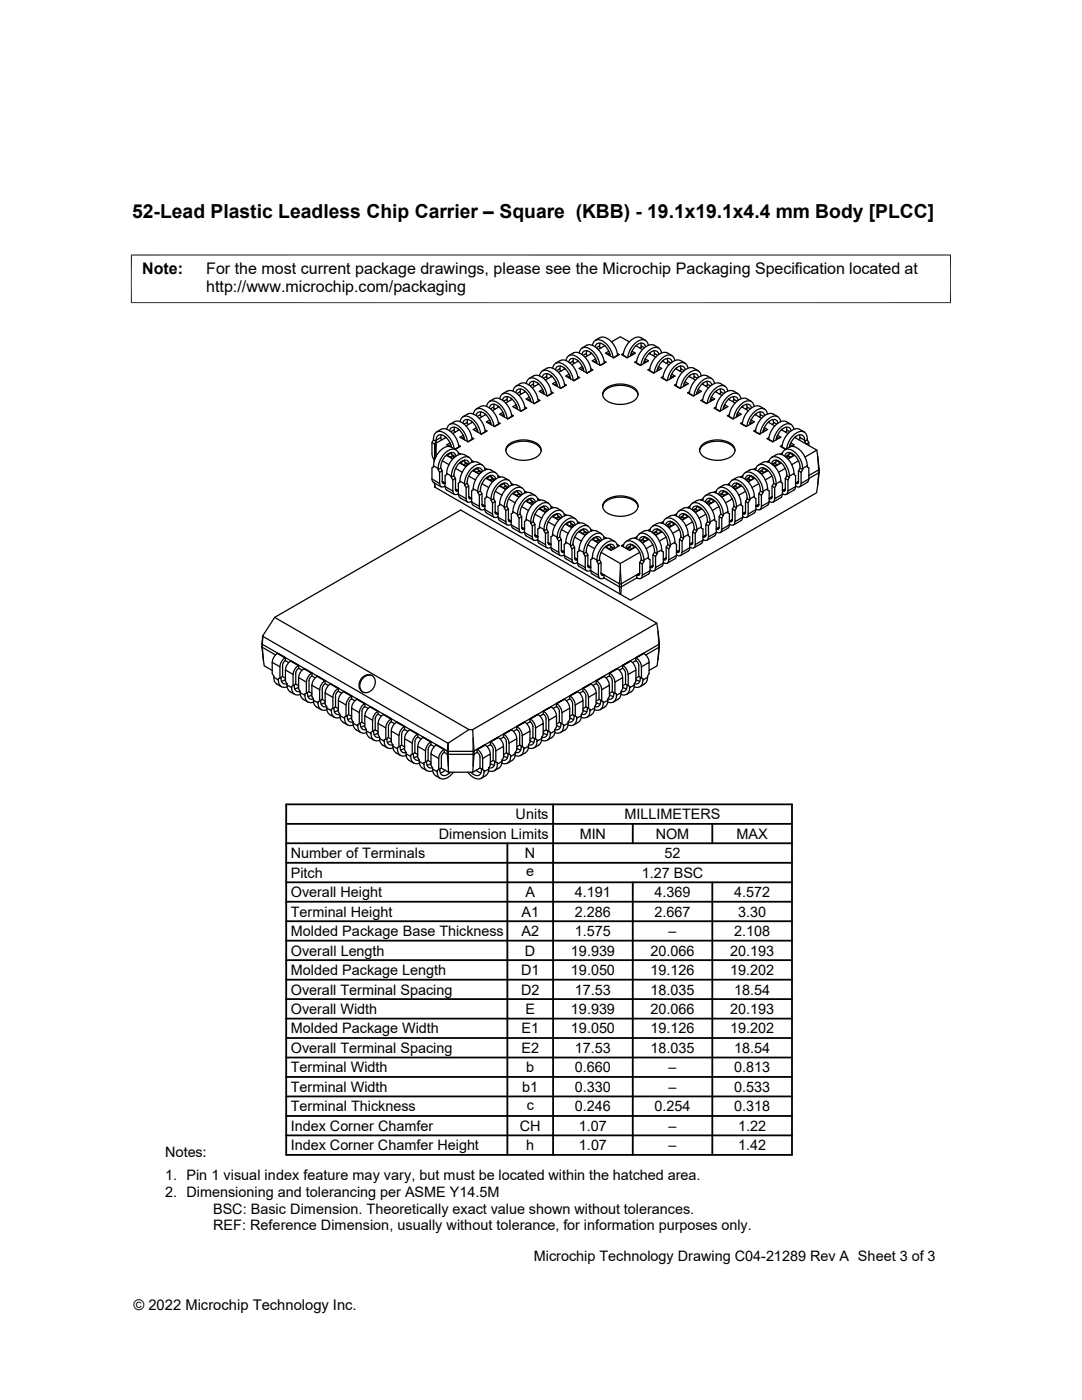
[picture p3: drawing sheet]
<svg xmlns="http://www.w3.org/2000/svg" width="216mm" height="279mm" viewBox="0 0 216 279" stroke-linecap="round" stroke-linejoin="round" font-family="sans-serif">
<defs><g id="words">
<text font-size="3.9" x="26.4" y="43.5">52-Lead Plastic Leadless Chip Carrier – Square (KBB) - 19.1x19.1x4.4 mm Body [PLCC]</text>
<g font-size="3.2">
<text x="28.4" y="54.7">Note:</text>
<text x="41.1" y="58.3">http://www.microchip.com/packaging</text>
<text x="41.1" y="54.7">For the most current package drawings, please see the Microchip Packaging Specification located at</text>
</g>
<g font-size="2.9">
<text x="87.6" y="167.4">Dimension Limits</text>
<text x="102.9" y="163.5">Units</text>
<text x="115.7" y="167.4">MIN</text>
<text x="124.6" y="163.5">MILLIMETERS</text>
<text x="130.8" y="167.4">NOM</text>
<text x="147" y="167.4">MAX</text>
<text x="58" y="171.3">Number of Terminals</text>
<text x="104.8" y="171.3">N</text>
<text x="132.6" y="171.3">52</text>
<text x="58" y="179">Overall Height</text>
<text x="58" y="175.2">Pitch</text>
<text x="104.8" y="179">A</text>
<text x="105" y="174.9">e</text>
<text x="114.7" y="179">4.191</text>
<text x="128" y="175.2">1.27 BSC</text>
<text x="130.6" y="179">4.369</text>
<text x="146.5" y="179">4.572</text>
<text x="58" y="182.9">Terminal Height</text>
<text x="104.1" y="182.9">A1</text>
<text x="114.7" y="182.9">2.286</text>
<text x="130.6" y="182.9">2.667</text>
<text x="147.3" y="182.9">3.30</text>
<text x="58" y="186.8">Molded Package Base Thickness</text>
<text x="58" y="190.7">Overall Length</text>
<text x="104.1" y="186.8">A2</text>
<text x="104.8" y="190.7">D</text>
<text x="113.9" y="190.7">19.939</text>
<text x="114.7" y="186.8">1.575</text>
<text x="129.8" y="190.7">20.066</text>
<text x="133.4" y="186.8">–</text>
<text x="145.7" y="190.7">20.193</text>
<text x="146.5" y="186.8">2.108</text>
<text x="58" y="194.6">Molded Package Length</text>
<text x="104" y="194.6">D1</text>
<text x="113.9" y="194.6">19.050</text>
<text x="129.8" y="194.6">19.126</text>
<text x="145.7" y="194.6">19.202</text>
<text x="58" y="202.4">Overall Width</text>
<text x="58" y="198.5">Overall Terminal Spacing</text>
<text x="104" y="198.5">D2</text>
<text x="104.8" y="202.4">E</text>
<text x="113.9" y="202.4">19.939</text>
<text x="114.7" y="198.5">17.53</text>
<text x="129.8" y="198.5">18.035</text>
<text x="129.8" y="202.4">20.066</text>
<text x="145.7" y="202.4">20.193</text>
<text x="146.5" y="198.5">18.54</text>
<text x="58" y="206.2">Molded Package Width</text>
<text x="104" y="206.2">E1</text>
<text x="113.9" y="206.2">19.050</text>
<text x="129.8" y="206.2">19.126</text>
<text x="145.7" y="206.2">19.202</text>
<text x="58" y="214">Terminal Width</text>
<text x="58" y="210.1">Overall Terminal Spacing</text>
<text x="104" y="210.1">E2</text>
<text x="105" y="214">b</text>
<text x="114.7" y="214">0.660</text>
<text x="114.7" y="210.1">17.53</text>
<text x="129.8" y="210.1">18.035</text>
<text x="133.4" y="214">–</text>
<text x="146.5" y="210.1">18.54</text>
<text x="146.5" y="214">0.813</text>
<text x="58" y="221.8">Terminal Thickness</text>
<text x="58" y="217.9">Terminal Width</text>
<text x="104.2" y="217.9">b1</text>
<text x="105.1" y="221.5">c</text>
<text x="114.7" y="221.8">0.246</text>
<text x="114.7" y="217.9">0.330</text>
<text x="130.6" y="221.8">0.254</text>
<text x="133.4" y="217.9">–</text>
<text x="146.5" y="217.9">0.533</text>
<text x="146.5" y="221.8">0.318</text>
<text x="58" y="225.7">Index Corner Chamfer</text>
<text x="103.7" y="225.7">CH</text>
<text x="115.5" y="225.7">1.07</text>
<text x="133.4" y="225.7">–</text>
<text x="147.3" y="225.7">1.22</text>
<text x="32.9" y="231">Notes:</text>
<text x="58" y="229.6">Index Corner Chamfer Height</text>
<text x="105" y="229.6">h</text>
<text x="115.5" y="229.6">1.07</text>
<text x="133.4" y="229.6">–</text>
<text x="147.3" y="229.6">1.42</text>
<text x="32.9" y="235.6">1. Pin 1 visual index feature may vary, but must be located within the hatched area.</text>
<text x="32.9" y="238.9">2. Dimensioning and tolerancing per ASME Y14.5M</text>
<text x="42.5" y="245.5">REF: Reference Dimension, usually without tolerance, for information purposes only.</text>
<text x="42.5" y="242.2">BSC: Basic Dimension. Theoretically exact value shown without tolerances.</text>
<text x="106.5" y="251.7">Microchip Technology Drawing C04-21289 Rev A Sheet 3 of 3</text>
<text x="26.6" y="261.3">© 2022 Microchip Technology Inc.</text>
</g>
</g></defs>
<g fill="none" stroke="#000" stroke-width=".25">
<path d="M99.7 79.6a1.3 1.3 0 0 1 1-1.1 1.3 1.3 0 0 1 1.4 .5 4.6 4.6 0 0 1 1.7 3M100.3 79.9a.97 .97 0 0 1 .7-.8 .97 .97 0 0 1 1 .4l.8 .9 .5 1.3M101.2 78l-.9 .6M101.2 78.1a2.4 2.4 0 0 1 2.9 1.5l.4 1 .3 1-.9 .5M101.3 79.1l-.1 .6M102 79.5v.3M102.2 79.7l-1.3 .7M102.4 78.1a1.3 1.3 0 0 1 .9-1.2 1.3 1.3 0 0 1 1.4 .5 4.6 4.6 0 0 1 1.8 3.1M102.9 78.3a.97 .97 0 0 1 .8-.7 .97 .97 0 0 1 1 .4l.7 .8 .5 1.4M103 77a2.15 2.15 0 0 1 1.5-.6 4.1 4.1 0 0 1 2.9 3.6M103.8 78.2v.2l.3 .2M103.8 78.2l-.6 .3"/>
<path d="M103.9 77.6l-.1 .6M104.7 78v.3M104.9 78.1l-1.4 .8M105 76.5a1.3 1.3 0 0 1 1-1.1 1.3 1.3 0 0 1 1.4 .5 4.6 4.6 0 0 1 1.7 3.1M105.6 76.8a.97 .97 0 0 1 .7-.7 .97 .97 0 0 1 1 .4l.8 .8 .5 1.4M105.7 79.2l-.7 .4 1.6 1 1.1-.7-.3-.2M105.8 79.6l-.5 .2M105.8 77l.6-.4v.3l.3 .2M105.9 79.9l-.3 .1M106.5 75a2.4 2.4 0 0 1 2.8 1.6l.5 .9 .2 1-.8 .5M106.5 75l-.9 .5M106.5 76.1l-.1 .6"/>
<path d="M107.3 76.5v.2M107.5 76.6l-1.3 .8M107.7 75a1.3 1.3 0 0 1 .9-1.1 1.3 1.3 0 0 1 1.4 .5 4.6 4.6 0 0 1 1.8 3M108.2 75.3a.97 .97 0 0 1 .8-.8 .97 .97 0 0 1 1 .5l.7 .8 .5 1.4M108.2 74a2.22 2.22 0 0 1 1.6-.6 4.1 4.1 0 0 1 2.9 3.6M108.3 77.7l-.7 .4 1.6 .9 1.2-.6-.4-.2M108.4 78l-.4 .3M108.5 78.3l-.2 .2M109.1 75.1v.3l.3 .1M109.1 75.1l-.6 .4M109.2 74.6l-.1 .5M109.7 78.7v.1"/>
<path d="M109.9 74.9v.3M110.2 75.1l-1.4 .7M110.3 73.5a1.3 1.3 0 0 1 .9-1.1 1.3 1.3 0 0 1 1.4 .5 4.6 4.6 0 0 1 1.8 3M110.8 73.8a.97 .97 0 0 1 .8-.8 .97 .97 0 0 1 1 .4l.7 .9 .5 1.3M110.9 76.2l-.6 .4 1.6 .9 1.1-.6-.4-.3M111.1 74l.6-.4v.3l.3 .1M111.1 76.5l-.5 .3M111.2 76.8l-.3 .2M111.8 71.9l-.9 .6M111.8 72a2.4 2.4 0 0 1 2.8 1.5l.5 1 .2 1-.8 .5M111.8 73l-.1 .6M112.3 77.2h.1"/>
<path d="M112.6 73.4v.3M112.7 77l-.9 .5M112.8 73.6l-1.3 .7M112.9 72a1.3 1.3 0 0 1 1-1.2 1.3 1.3 0 0 1 1.4 .5 4.6 4.6 0 0 1 1.7 3.1M113.5 72.2a.97 .97 0 0 1 .7-.7 .97 .97 0 0 1 1 .4l.8 .8 .5 1.4M113.5 71a2.15 2.15 0 0 1 1.6-.7 4.1 4.1 0 0 1 2.8 3.6M113.6 74.7l-.7 .4 1.6 .9 1.2-.6-.4-.3M113.7 75l-.4 .3M113.8 75.3l-.2 .1M114.3 72.1v.2l.3 .2M114.3 72.1l-.6 .3M114.4 71.5l-.1 .6"/>
<path d="M115 75.7h.1M115.2 71.9v.3M115.4 72.1l-1.3 .7M115.6 70.4a1.3 1.3 0 0 1 .9-1.1 1.3 1.3 0 0 1 1.4 .5 4.6 4.6 0 0 1 1.8 3.1M116.1 70.7a.97 .97 0 0 1 .8-.7 .97 .97 0 0 1 1 .4 3.7 3.7 0 0 1 1.2 2.2M116.2 73.1l-.7 .4 1.7 1 1.1-.7-.4-.2M116.4 73.5l-.5 .2M116.4 70.9l.6-.4v.3l.3 .2M116.5 73.8l-.3 .1M117.1 68.9a2.4 2.4 0 0 1 2.8 1.6l.5 .9 .2 1M117.1 68.9l-.9 .5M117.1 70l-.1 .6"/>
<path d="M117.6 74.1l.1 .1M117.9 70.4v.2M118 73.9l-.9 .5M118.1 70.5l-1.3 .8M118.2 68.9a1.3 1.3 0 0 1 1-1.1 1.3 1.3 0 0 1 1.4 .5 4.6 4.6 0 0 1 1.7 3.1M118.8 69.2a.97 .97 0 0 1 .7-.8 .97 .97 0 0 1 1 .5 3.7 3.7 0 0 1 1.3 2.2M118.9 71.6l-.7 .4 1.6 .9 1.1-.6-.3-.2M119 71.9l-.5 .3M119.1 72.2l-.2 .2M119.6 69v.3l.3 .1M119.6 69l-.6 .4M119.7 67.4l-.9 .5"/>
<path d="M119.7 67.4a2.4 2.4 0 0 1 2.9 1.5l.4 1 .2 1M119.7 68.5l-.1 .5M120.2 78.8a2.7 2.7 0 0 1 2.7-1.8 4.1 4.1 0 0 1 4.3 1.4l.1 .4M120.2 72.6l.1 .1M120.6 72.4l-.8 .5M120.7 69l-1.3 .7M120.8 77.6a5.1 5.1 0 0 1 6.1 .2 1.59 1.59 0 0 1-1 2.5 4.9 4.9 0 0 1-5.4-.9 1.35 1.35 0 0 1 .3-1.8zM121.5 70.1l-.7 .4 1.6 .9 1.2-.6-.4-.3M121.6 70.4l-.4 .3M121.7 70.7l-.2 .2M122 68.2l1.8-1 1.8 1M122.9 71.1h.1"/>
<path d="M123.3 70.9l-.9 .5M124.3 70.9l.9 .5M124.7 71.1h-.1M125.9 70.7l.2 .2M125.9 70.4l.5 .3M126.1 70.1l.7 .4-1.7 .9-1.1-.6 .4-.3M126.9 69l1.3 .7M127 72.4l.8 .5M127.3 72.6v.1M127.8 68.5l.2 .5M128 69l.6 .4M128 69v.3l-.3 .1"/>
<path d="M128.5 72.2l.2 .2M128.6 71.9l.4 .3M128.7 71.6l.7 .4-1.6 .9-1.2-.6 .4-.2M128.8 67.9a2.15 2.15 0 0 0-1.6-.6 4.1 4.1 0 0 0-2.8 3.6M128.8 69.2a.97 .97 0 0 0-.7-.8 .97 .97 0 0 0-1 .5l-.8 .8-.5 1.4M129.4 68.9a1.3 1.3 0 0 0-1-1.1 1.3 1.3 0 0 0-1.4 .5 4.6 4.6 0 0 0-1.7 3.1M129.5 70.5l1.3 .8M129.7 70.4v.2M130 74.1l-.1 .1M130.5 70l.1 .6M130.5 68.9l.9 .5M130.5 68.9a2.4 2.4 0 0 0-2.8 1.6l-.5 .9-.2 1"/>
<path d="M131.1 73.8l.3 .1M131.2 73.5l.5 .2M131.2 70.9l-.6-.4v.3l-.3 .2M131.4 73.1l.6 .4-1.6 1-1.1-.7 .4-.2M131.5 70.7a.97 .97 0 0 0-.8-.7 .97 .97 0 0 0-1 .4l-.7 .8-.5 1.4M132 70.4a1.3 1.3 0 0 0-.9-1.1 1.3 1.3 0 0 0-1.4 .5 4.6 4.6 0 0 0-1.8 3.1M132.2 72.1l1.3 .7M132.2 75.5l.9 .5M132.4 71.9v.3M132.6 75.7h-.1M133.1 71.5l.1 .6M133.2 72.1l.7 .3"/>
<path d="M133.2 72.1v.2l-.3 .2M133.8 75.3l.2 .1M133.9 75l.4 .3M134 74.7l.7 .4-1.6 .9-1.2-.6 .4-.3M134.1 71a2.22 2.22 0 0 0-1.6-.7 4.1 4.1 0 0 0-2.9 3.6l.9 .5M134.1 72.2a.97 .97 0 0 0-.8-.7 .97 .97 0 0 0-.9 .4l-.8 .8-.5 1.4M134.7 72a1.3 1.3 0 0 0-1-1.2 1.3 1.3 0 0 0-1.4 .5 4.6 4.6 0 0 0-1.7 3.1M134.8 73.6l1.3 .7M134.9 77l.8 .5M135 73.4v.3M135.3 77.2h-.1M135.8 73l.1 .6"/>
<path d="M135.8 72a2.4 2.4 0 0 0-2.9 1.5l-.4 1-.2 1M135.8 71.9l.9 .6M136.4 76.8l.3 .2M136.5 74l-.6-.4v.3l-.3 .1M136.5 76.5l.5 .3M136.7 76.2l.6 .4-1.6 .9-1.1-.6 .3-.3M136.7 73.8a.97 .97 0 0 0-.7-.8 .97 .97 0 0 0-1 .4l-.8 .9-.5 1.3M137.3 73.5a1.3 1.3 0 0 0-1-1.1 1.3 1.3 0 0 0-1.4 .5 4.6 4.6 0 0 0-1.7 3M137.4 75.1l1.3 .7M137.5 78.5l.9 .5M137.6 74.9v.3M137.9 78.7l-.1 .1"/>
<path d="M138.4 74.6l.1 .5M138.5 75.1l.6 .4M138.5 75.1v.3l-.3 .1M139 78.3l.3 .2M139.1 78l.5 .3M139.3 77.7l.7 .4-1.7 .9-1.1-.6 .4-.2M139.3 74a2.15 2.15 0 0 0-1.5-.6 4.1 4.1 0 0 0-2.9 3.6M139.4 75.3a.97 .97 0 0 0-.8-.8 .97 .97 0 0 0-1 .5l-.7 .8-.5 1.4M139.9 75a1.3 1.3 0 0 0-.9-1.1 1.3 1.3 0 0 0-1.4 .5 4.6 4.6 0 0 0-1.8 3M140.1 76.6l1.3 .8M140.3 76.5v.2M141.1 76.1l.1 .6"/>
<path d="M141.1 75l.9 .5M141.1 75a2.4 2.4 0 0 0-2.9 1.6l-.4 .9-.2 1M141.7 79.9l.2 .1M141.8 77l-.6-.4v.3l-.3 .2M141.8 79.6l.4 .2M141.9 79.2l.7 .4-1.6 1-1.2-.7 .4-.2M142 76.8a.97 .97 0 0 0-.7-.7 .97 .97 0 0 0-1 .4l-.8 .8-.5 1.4M142.6 76.5a1.3 1.3 0 0 0-1-1.1 1.3 1.3 0 0 0-1.4 .5 4.6 4.6 0 0 0-1.7 3.1M142.7 78.1l1.3 .8M142.9 78v.3M143.7 77.6l.1 .6M144.4 78.5l-.6-.3v.2l-.3 .2"/>
<path d="M144.6 77a2.22 2.22 0 0 0-1.5-.6 4.1 4.1 0 0 0-2.9 3.6M144.7 78.3a.97 .97 0 0 0-.8-.7 .97 .97 0 0 0-1 .4l-.7 .8-.5 1.4M145.2 78.1a1.3 1.3 0 0 0-.9-1.2 1.3 1.3 0 0 0-1.4 .5 4.6 4.6 0 0 0-1.8 3.1M145.4 79.7l1.3 .7M145.5 79.5v.3M146.3 79.1l.1 .6M146.3 78.1a2.4 2.4 0 0 0-2.8 1.5l-.5 1-.2 1 .9 .5M146.4 78l.9 .6M146.4 79.7v.2l-.3 .2M146.4 79.7l.6 .4M147.3 79.9a.97 .97 0 0 0-.8-.8 .97 .97 0 0 0-1 .4l-.7 .9-.5 1.3M147.8 79.6a1.3 1.3 0 0 0-.9-1.1 1.3 1.3 0 0 0-1.4 .5 4.6 4.6 0 0 0-1.8 3"/>
<path d="M86.2 95.6l.3 .6M86.2 88.3v2.5l.5 1M86.5 87.8l.5 .3-.3 .5-.5-.3zM86.5 87.8a1.34 1.34 0 0 1 .6-1.5 1.34 1.34 0 0 1 1.6 .1 4.6 4.6 0 0 1 1.9 3.2M86.5 96.3l1.5 .9M86.7 96.4l.1 .8M86.7 88.6l.1 2.2M86.7 90.9v.2M86.8 97.2h.1M86.8 97.2l36.9 21.4M87 88.4v2.7M87 87.9a1 1 0 0 1 .7-1.1 1 1 0 0 1 1.2 .4 3.7 3.7 0 0 1 1.2 2.1"/>
<path d="M87.4 93.5v.2M87.4 93.5l-.9-.5v.2l-.3 .2v2.2l1.5 .9v-2.2M87.4 93.7l.5-.3 .3 .6-.5 .3zM87.7 96.5a.61 .61 0 0 0 .3 .6 .61 .61 0 0 0 .8-.1M87.9 87.3v.3l.3 .1M87.9 87.3l-.9 .6v.2M88 85.7l-.9 .5M88 85.7a2.4 2.4 0 0 1 2.9 1.5l.4 1 .2 1M88.1 86.8l-.2 .5M88.2 96.1l.6 .4M88.2 91.9l1.4 .8M88.2 96.2l.6 .3"/>
<path d="M88.2 94v2.2M88.3 96.2a.29 .29 0 0 0 .1 .3 .29 .29 0 0 0 .4 0M88.8 87.1v.3M88.8 97v.1M88.8 97.1l.2 .6 1.7 1M89 87.3l-2 1.1-.4 3.6M89.1 94.5l.9 .5v.3M89.1 90.9l1.2 .6M89.1 90.9l1.2 .6 .3-.1M89.1 94.5v.2l-.3 .2v2.2l1.6 .9v-2.2M89.2 85.7a1.3 1.3 0 0 1 .9-1.1 1.3 1.3 0 0 1 1.4 .4 4.6 4.6 0 0 1 1.8 3.1M89.7 86a.97 .97 0 0 1 .8-.8 .97 .97 0 0 1 1 .4l.7 .9 .5 1.3"/>
<path d="M89.8 88.4l-.7 .4 .6 .3M90 88.7l-.5 .3M90 90.3l.1 .4M90 95.2l.6-.2 .3 .5-.5 .3zM90 89l-.1 .1M90.1 90.4l-1 .5M90.1 90.7l.8 .4M90.2 91l.5 .2M90.3 90.8l-.5 .4M90.4 98a.61 .61 0 0 0 .3 .7 .61 .61 0 0 0 .7-.1M90.6 94.7v.3M90.6 85.8l-.6 .3"/>
<path d="M90.6 85.8v.2l.3 .2M90.7 84.2l-1 .5M90.7 84.2a2.4 2.4 0 0 1 2.8 1.5l.5 1 .2 1M90.7 85.2l-.1 .6M90.9 97.6l.6 .3M90.9 93.5l1.3 .8M90.9 95.5v2.2l.6 .3M90.9 97.7a.29 .29 0 0 0 .1 .3 .29 .29 0 0 0 .4 0M91 89.7a1.83 1.83 0 0 0-2-.5 4.4 4.4 0 0 0-2.5 3.7M91 91a.95 .95 0 0 0-.7-.7 .95 .95 0 0 0-1 .3 3.6 3.6 0 0 0-1.4 2.8M91.2 89.4h.1M91.4 90.4l.4 .2"/>
<path d="M91.5 85.6v.3M91.5 98.6h-.1M91.5 98.6l.3 .7M91.5 90.5l.3 .2M91.5 88.9l.4 .2-1.1 .6M91.5 90.7a1.28 1.28 0 0 0-.8-1 1.28 1.28 0 0 0-1.4 .3 4.6 4.6 0 0 0-1.9 3.5M91.6 89.2l-.8 .4M91.7 85.8l-1.4 .7M91.8 99.3l1.5 .9M91.8 92.4l1.2 .6M91.8 92.4l1.1 .7 .3-.2M91.8 84.2a1.3 1.3 0 0 1 1-1.2 1.3 1.3 0 0 1 1.3 .5 4.6 4.6 0 0 1 1.8 3.1"/>
<path d="M92.4 84.4a.97 .97 0 0 1 .7-.7 .97 .97 0 0 1 1 .4l.7 .8 .6 1.4M92.4 83.1a2.15 2.15 0 0 1 1.5-.6 4.1 4.1 0 0 1 2.9 3.6l-.8 .5M92.5 86.8l-.7 .4 1.6 1 1.1-.7-.4-.2M92.6 87.2l-.5 .3M92.6 91.8l.1 .4 .8 .4M92.7 96.5v.3M92.7 87.5l-.3 .1M92.7 96.5l-.9-.5v.2l-.3 .2v2.2l1.5 .9v-2.2M92.7 96.8l.5-.3 .3 .5-.5 .3zM92.7 91.9l-.9 .5M92.9 92.5l.4 .3M93 92.4l-.5 .4"/>
<path d="M93 99.5a.64 .64 0 0 0 .4 .7 .64 .64 0 0 0 .7-.1M93.2 84.3v.2l.3 .2M93.2 84.3l-.6 .3M93.3 83.7l-.1 .6M93.5 99.1l.5 .4M93.5 95l1.4 .8M93.5 99.2l.5 .3M93.5 97v2.2M93.6 99.2a.29 .29 0 0 0 .1 .3 .29 .29 0 0 0 .3 0M93.6 91.3a1.91 1.91 0 0 0-1.8-.7 4.3 4.3 0 0 0-2.7 3.9M93.6 92.5a.95 .95 0 0 0-.7-.7 .95 .95 0 0 0-.9 .3 3.6 3.6 0 0 0-1.4 2.6M93.9 87.9h.1"/>
<path d="M94.1 91.9l.4 .3M94.1 84.1v.2M94.1 92l.3 .2M94.2 92.3a1.28 1.28 0 0 0-.9-1.1 1.28 1.28 0 0 0-1.3 .3 4.6 4.6 0 0 0-1.9 3.5M94.2 87.7l-.9 .5M94.3 84.2l-1.3 .8M94.4 97.5v.3l-.3 .2v2.2l1.6 .8M94.4 94h.2M94.4 94l1.1 .6 .4-.2M94.4 97.5l.9 .6v.2M94.4 82.6a1.3 1.3 0 0 1 1-1.1 1.3 1.3 0 0 1 1.4 .5 4.6 4.6 0 0 1 1.8 3.1M94.6 93.9l1 .7"/>
<path d="M95 82.9a.97 .97 0 0 1 .8-.7 .97 .97 0 0 1 1 .4l.7 .8 .5 1.4M95 81.6a2.22 2.22 0 0 1 1.6-.6 4.1 4.1 0 0 1 2.9 3.6l-.9 .5M95.1 85.3l-.7 .4 1.7 1 1.1-.7-.4-.2M95.2 85.7l-.4 .2M95.3 93.3l.1 .4 .7 .5M95.3 98.3l.6-.3 .3 .6-.5 .2zM95.3 93.4l-.9 .6M95.3 86l-.2 .1M95.5 94l-.4 .3M95.6 93.9l-.1 .1 .5 .3M95.7 98.8v2.2M95.9 82.7v.3l.3 .2"/>
<path d="M95.9 97.8v.2M95.9 82.7l-.7 .4M96 82.2l-.1 .6M96.2 96.5l1.3 .8M96.2 98.6v2.2l.6 .2M96.2 92.8a1.91 1.91 0 0 0-1.7-.6 4.3 4.3 0 0 0-2.7 3.8M96.3 94.1a.95 .95 0 0 0-.7-.8 .95 .95 0 0 0-1 .4 3.6 3.6 0 0 0-1.4 2.8M96.5 86.3v.1M96.7 93.4l.4 .3M96.8 82.5v.3M96.8 93.6l.2 .1M96.8 93.8a1.28 1.28 0 0 0-.9-1.1 1.28 1.28 0 0 0-1.3 .3 4.6 4.6 0 0 0-1.9 3.5"/>
<path d="M96.9 82.7l-1.3 .8M97 95.5l1.3 .6M97 95.5l1.2 .6 .3-.2M97.1 81.1a1.3 1.3 0 0 1 .9-1.1 1.3 1.3 0 0 1 1.4 .5 4.6 4.6 0 0 1 1.8 3M97.6 81.4a.97 .97 0 0 1 .8-.8 .97 .97 0 0 1 1 .4l.7 .9 .5 1.3M97.7 80.1a2.22 2.22 0 0 1 1.5-.6 4.1 4.1 0 0 1 2.9 3.6M97.7 83.8l-.7 .4 1.7 .9 1.1-.6-.4-.2M97.9 84.1l-.5 .3M97.9 81.6l.6-.4v.3l.3 .1M97.9 94.9l.1 .4 .8 .4M98 84.4l-.3 .2M98 99.6v.2"/>
<path d="M98 99.6l-1-.5v.2l-.2 .2v2.2l1.5 .9v-2.2M98 99.8l.5-.3 .3 .6-.5 .3zM98 95l-1 .5M98.1 95.6l-.3 .2M98.3 95.4l-.2 .2 .5 .2M98.6 80.7l-.1 .5M98.8 98l1.4 .8M98.9 94.3a1.91 1.91 0 0 0-1.8-.6 4.3 4.3 0 0 0-2.7 3.8M98.9 95.6a.95 .95 0 0 0-.7-.7 .95 .95 0 0 0-1 .3 3.6 3.6 0 0 0-1.3 2.5M99.1 84.8l.1 .1M99.4 81v.3M99.4 94.9l.4 .3"/>
<path d="M99.4 95.1l.3 .1M99.5 95.3a1.28 1.28 0 0 0-.9-1.1 1.28 1.28 0 0 0-1.4 .4 4.6 4.6 0 0 0-1.9 3.4M99.6 81.2l-1.3 .8M99.7 97h.1M99.7 97l1.1 .6 .4-.1M99.8 97l1.1 .6M100.4 82.3l-.7 .4 1.6 .9 1.1-.6-.3-.2M100.5 80.1l.6-.4v.2l.4 .2M100.5 82.6l-.4 .3M100.6 96.4l.1 .4 .7 .4M100.6 82.9l-.2 .2M100.6 96.5l-.9 .5"/>
<path d="M100.8 97.1l.5 .3M100.9 96.9l-.5 .4M100.9 90a2.7 2.7 0 0 1 2.7-1.9 4.1 4.1 0 0 1 4.3 1.5l.1 .4M101.5 99.6l1.3 .8M101.5 88.7a5.1 5.1 0 0 1 6.1 .2 1.59 1.59 0 0 1-1 2.6 4.9 4.9 0 0 1-5.5-1 1.35 1.35 0 0 1 .4-1.8zM101.5 95.8a1.83 1.83 0 0 0-2-.5 4.4 4.4 0 0 0-2.4 3.7M101.6 97.1a.95 .95 0 0 0-.8-.7 .95 .95 0 0 0-.9 .3 3.6 3.6 0 0 0-1.4 2.8M101.8 83.3h.1M102 96.5l.4 .2M102.1 96.6l.2 .2M102.1 96.8a1.28 1.28 0 0 0-.9-1.1 1.28 1.28 0 0 0-1.3 .4 4.6 4.6 0 0 0-1.9 3.5M102.1 83.1l-.8 .5"/>
<path d="M102.3 98.5l1.2 .6M102.3 98.5l1.2 .7 .3-.2M103 80.8l-.7 .4 1.7 .9 1.1-.7-.4-.2M103.1 81.1l-.4 .3M103.2 97.9l.1 .4 .8 .5M103.2 96.8a2.35 2.35 0 0 0-2.7 1.3 4.6 4.6 0 0 0-.8 2.5M103.3 81.4l-.3 .1M103.3 98l-1 .5M103.3 96.8l.9 .6M103.4 98.6l.5 .3M103.5 98.4l-.5 .4M104.2 98.6a.95 .95 0 0 0-.7-.7 .95 .95 0 0 0-1 .3 3.6 3.6 0 0 0-1.3 2.6"/>
<path d="M104.4 81.8h.1M104.6 98l.5 .3M104.7 98.1l.3 .2M104.8 98.4a1.28 1.28 0 0 0-.9-1.1 1.28 1.28 0 0 0-1.4 .3 4.6 4.6 0 0 0-1.9 3.5M105.9 99.5v.4M105.9 98.4a2.35 2.35 0 0 0-2.7 1.3 4.6 4.6 0 0 0-.9 2.4M105.9 99.5l-.9 .6M105.9 98.4l.9 .5M106 99.8l.7 .5M106.2 100l-.1 .1 .5 .3M107.1 80.2v.1M107.3 99.5l.4 .3"/>
<path d="M107.3 99.7l.3 .1M107.4 99.9a1.28 1.28 0 0 0-.9-1.1 1.28 1.28 0 0 0-1.3 .3 4.6 4.6 0 0 0-1.9 3.5M107.4 80.1l-.8 .4M108.5 99.9a2.35 2.35 0 0 0-2.7 1.3 4.6 4.6 0 0 0-.8 2.4M108.5 99.9l1 .5M120.8 99.9a5.1 5.1 0 0 1 6.1 .2 1.59 1.59 0 0 1-1 2.5 4.9 4.9 0 0 1-5.4-.9 1.35 1.35 0 0 1 .3-1.8zM139 99.9l-.9 .5M139.1 99.9a2.35 2.35 0 0 1 2.7 1.3 4.6 4.6 0 0 1 .8 2.4M139.6 90a2.7 2.7 0 0 1 2.7-1.9 4.1 4.1 0 0 1 4.3 1.5l.1 .4M140.2 88.7a5.1 5.1 0 0 1 6.1 .2 1.59 1.59 0 0 1-1.1 2.6 4.9 4.9 0 0 1-5.4-1 1.35 1.35 0 0 1 .4-1.8zM140.2 99.9a1.28 1.28 0 0 1 .9-1.1 1.28 1.28 0 0 1 1.3 .3 4.6 4.6 0 0 1 1.9 3.5M140.2 80.1l.8 .4"/>
<path d="M140.3 99.7l-.3 .1M140.3 99.5l-.4 .3M140.5 80.2v.1M141.4 100l.1 .1M141.6 99.8l-.7 .5M141.7 98.4l-.9 .5M141.7 99.5l.9 .6-1.1 .6-.4-.2M141.7 98.4a2.35 2.35 0 0 1 2.7 1.3 4.6 4.6 0 0 1 .8 2.4M141.7 99.5l-.1 .4M142.8 98.4a1.28 1.28 0 0 1 .9-1.1 1.28 1.28 0 0 1 1.4 .3 4.6 4.6 0 0 1 1.9 3.5M142.9 98.1l-.3 .2M142.9 98l-.4 .3"/>
<path d="M143.2 81.8h-.1M143.4 98.6a.95 .95 0 0 1 .7-.7 .95 .95 0 0 1 1 .3 3.6 3.6 0 0 1 1.3 2.8M143.4 97.4a1.83 1.83 0 0 1 2-.6 4.4 4.4 0 0 1 2.5 3.8M144 98.4l.1 .2M144.3 98l.9 .5-1.1 .7-.3-.2M144.3 81.4l.3 .1M144.4 97.9l-.1 .4-.8 .5M144.4 81.1l.5 .3M144.5 98.8l-.4-.2-.4 .3M144.6 80.8l.6 .4-1.6 .9-1.1-.7 .4-.2M145.1 96.7h.1M145.2 98.5l-1.2 .6"/>
<path d="M145.5 83.1l.8 .5M145.5 96.8a1.28 1.28 0 0 1 .8-1.1 1.28 1.28 0 0 1 1.4 .4 4.6 4.6 0 0 1 1.9 3.5M145.5 96.6l-.3 .2M145.6 96.5l-.5 .2M145.8 83.3h.1M146 97.1a.95 .95 0 0 1 .7-.7 .95 .95 0 0 1 1 .3 3.6 3.6 0 0 1 1.4 2.8M146 95.8a1.91 1.91 0 0 1 1.8-.6 4.3 4.3 0 0 1 2.7 3.8M146.1 99.6l-1.3 .8M146.7 96.9l.5 .4M146.8 97.1l-.5 .3M147 96.5l.9 .5M147 82.9l.2 .2"/>
<path d="M147 96.4l-.1 .4-.7 .4M147.1 82.6l.4 .3M147.2 82.3l.7 .4-1.6 .9-1.2-.6 .4-.2M147.7 97l-1 .6M147.8 97h.1M147.9 97l-1.1 .6-.4-.1M148 81.2l1.3 .8M148.1 95.3a1.28 1.28 0 0 1 .9-1.1 1.28 1.28 0 0 1 1.3 .4 4.6 4.6 0 0 1 2 3.4M148.2 95.1l-.3 .1M148.2 81v.3M148.2 94.9l-.4 .3M148.4 84.8v.1"/>
<path d="M148.7 95.6a.95 .95 0 0 1 .7-.7 .95 .95 0 0 1 .9 .3 3.6 3.6 0 0 1 1.4 2.5M148.7 94.3a1.91 1.91 0 0 1 1.8-.6 4.3 4.3 0 0 1 2.7 3.8M148.8 98l-1.4 .8M149 80.7l.1 .5M149.1 99.5l.5 .3-.3 .6-.5-.3zM149.3 95.4l.5 .4M149.4 95.6l-.5 .2M149.6 84.4l.3 .2M149.6 99.6l.9-.5v.2l.3 .2v2.2l-1.5 .9v-2.2M149.6 99.6v.2M149.6 95l.9 .5M149.6 94.9v.4l-.8 .4"/>
<path d="M149.7 81.6l-.6-.4v.3l-.3 .1M149.7 84.1l.5 .3M149.8 83.8l.7 .4-1.6 .9-1.1-.6 .3-.2M149.9 80.1a2.15 2.15 0 0 0-1.5-.6 4.1 4.1 0 0 0-2.9 3.6M149.9 81.4a.97 .97 0 0 0-.7-.8 .97 .97 0 0 0-1 .4l-.8 .9-.5 1.3M150.5 81.1a1.3 1.3 0 0 0-1-1.1 1.3 1.3 0 0 0-1.4 .5 4.6 4.6 0 0 0-1.7 3M150.5 95.5l-1.2 .6M150.5 95.5l-1.1 .6-.3-.2M150.6 82.7l1.4 .8M150.7 93.8a1.28 1.28 0 0 1 .9-1.1 1.28 1.28 0 0 1 1.4 .3 4.6 4.6 0 0 1 1.9 3.5M150.8 93.6l-.3 .1M150.8 82.5v.3"/>
<path d="M150.9 93.4l-.4 .3M151.1 86.3l-.1 .1M151.3 94.1a.95 .95 0 0 1 .7-.8 .95 .95 0 0 1 1 .4 3.6 3.6 0 0 1 1.3 2.5M151.4 98.6v2.2l-.6 .2M151.4 96.5l-1.3 .8M151.6 82.2l.1 .6M151.7 98l.6 .3-.4 .5-.5-.2zM151.7 82.7v.3l-.3 .2M151.7 97.8v.2M151.7 82.7l.6 .4M152 93.9l.1 .1M152.3 86l.2 .1"/>
<path d="M152.3 92.3l-1 .5M152.3 93.4l.9 .6-1.2 .6-.3-.2M152.3 92.3a2.35 2.35 0 0 1 2.7 1.3 4.6 4.6 0 0 1 .8 2.4M152.3 93.3l-.1 .4-.8 .5M152.4 85.7l.4 .2M152.5 94.3l-.4-.3-.5 .3M152.5 85.3l.7 .4-1.7 1-1.1-.7 .4-.2M152.5 81.6a2.15 2.15 0 0 0-1.5-.6 4.1 4.1 0 0 0-2.9 3.6l.8 .5M152.6 82.9a.97 .97 0 0 0-.8-.7 .97 .97 0 0 0-1 .4l-.7 .8-.5 1.4M153 93.9l-1 .7M153 94h.2M153.1 82.6a1.3 1.3 0 0 0-.9-1.1 1.3 1.3 0 0 0-1.4 .5 4.6 4.6 0 0 0-1.8 3.1"/>
<path d="M153.2 97.5l-.9 .6v.2M153.2 97.5v.3l.3 .2v2.2l-1.6 .8v-2.2M153.3 84.2l1.3 .8M153.4 87.7l.8 .5M153.4 92.3a1.28 1.28 0 0 1 .9-1.1 1.28 1.28 0 0 1 1.3 .3 4.6 4.6 0 0 1 1.9 3.5M153.4 92l-.2 .2M153.5 84.1v.2M153.5 91.9l-.4 .3M153.7 87.9h.1M153.9 92.5a.95 .95 0 0 1 .8-.7 .95 .95 0 0 1 .9 .3 3.6 3.6 0 0 1 1.4 2.6M154 91.3a1.83 1.83 0 0 1 2-.6 4.4 4.4 0 0 1 2.4 3.8M154 99.2a.29 .29 0 0 1-.1 .3 .29 .29 0 0 1-.4 0"/>
<path d="M154.1 97v2.2M154.1 95l-1.4 .8M154.1 99.1l-.6 .4 .6-.3M154.2 83.7l.1 .6M154.3 82.6a2.4 2.4 0 0 0-2.9 1.6l-.4 1-.3 .9 .9 .5M154.3 82.6l.9 .5M154.4 96.5l.5 .3-.3 .5-.5-.3zM154.4 96.2v.3M154.6 99.5a.64 .64 0 0 1-.4 .7 .64 .64 0 0 1-.7-.1M154.6 92.4l.1 .1M154.8 92.2l-.7 .4M154.9 91.9l.9 .5-1.1 .7-.4-.2"/>
<path d="M154.9 87.5l.2 .1M154.9 96.5l.9-.5v.2l.3 .2v2.2l-1.5 .9v-2.2M154.9 96.5v.3M154.9 91.8l-.1 .4M155 87.2l.4 .3M155 84.6l-.6-.3v.2l-.3 .2M155.1 92.8l-.4-.3-.5 .3M155.1 86.8l.7 .4-1.6 1-1.1-.7 .3-.2M155.2 84.4a.97 .97 0 0 0-.7-.7 .97 .97 0 0 0-1 .4l-.8 .8-.5 1.4M155.8 84.2a1.3 1.3 0 0 0-1-1.2 1.3 1.3 0 0 0-1.4 .5 4.6 4.6 0 0 0-1.7 3.1M155.8 99.3l-1.5 .9M155.8 92.4l-1.2 .6"/>
<path d="M155.9 85.8l1.3 .7M156 90.7a1.28 1.28 0 0 1 .9-1 1.28 1.28 0 0 1 1.4 .3 4.6 4.6 0 0 1 1.9 3.5M156.1 88.9l-.4 .2 1 .6M156.1 90.5l-.3 .2M156.1 98.6l-.3 .7M156.1 98.6h.1M156.1 85.6v.3M156.1 90.4l-.4 .2M156.4 89.4h-.1M156.6 91a.95 .95 0 0 1 .7-.7 .95 .95 0 0 1 1 .3 3.6 3.6 0 0 1 1.3 2.8M156.6 89.7a1.91 1.91 0 0 1 1.8-.6 4.3 4.3 0 0 1 2.7 3.8M156.7 97.7a.29 .29 0 0 1-.2 .3 .29 .29 0 0 1-.3 0"/>
<path d="M156.7 95.5v2.2l-.6 .3M156.7 93.5l-1.4 .8M156.7 97.6l-.6 .3M156.9 85.2l.1 .6M156.9 84.2a2.4 2.4 0 0 0-2.8 1.5l-.5 1-.2 1M156.9 84.2l.9 .5M157 95l.5 .3-.3 .5-.5-.3zM157 85.8v.2l-.3 .2M157 94.7v.3M157 85.8l.6 .3M157.2 98a.61 .61 0 0 1-.3 .7 .61 .61 0 0 1-.7-.1M157.2 95.8v2.2l1.5-.9"/>
<path d="M157.2 90.8l.2 .2M157.5 90.7l-.8 .4M157.5 90.4l1 .5-1.2 .6-.3-.1M157.5 89l.2 .1M157.6 90.3l-.1 .4M157.6 88.7l.5 .3M157.7 91.2l-.3-.2-.5 .2M157.8 88.4l.7 .4-.6 .3M157.9 86a.97 .97 0 0 0-.8-.8 .97 .97 0 0 0-1 .4l-.7 .9-.5 1.3M158.3 90.9l-1.1 .6M158.3 90.9h.2M158.4 85.7a1.3 1.3 0 0 0-.9-1.1 1.3 1.3 0 0 0-1.4 .4 4.6 4.6 0 0 0-1.8 3.1"/>
<path d="M158.5 94.5l-1 .5v.3M158.5 94.5v.2l.3 .2-.1 2.2M158.6 87.3l4.4 2.5 .4 4M158.7 97l.1 .1M158.7 87.1v.3M158.8 97.1l-.3 .6-1.6 1M159.3 96.2a.29 .29 0 0 1-.1 .3 .29 .29 0 0 1-.4 0M159.3 94v2.2M159.3 96.1l-.6 .3 .6-.2M159.3 91.9l-1.3 .8M159.5 86.8l.1 .5M159.6 93.4l.6 .3-.3 .6-.6-.3z"/>
<path d="M159.6 87.3v.3l-.3 .1M159.6 87.3l.9 .6M159.9 96.5a.61 .61 0 0 1-.3 .6 .61 .61 0 0 1-.8-.1M159.9 94.3v2.2l1.5-.9M160.2 93.5l.9-.5v.2l.3 .2v2.2M160.2 93.5v.2M160.5 86.2l-.9-.5a2.4 2.4 0 0 0-2.9 1.5l-.4 1-.3 1 .8 .4M160.5 88.1l.6-.3 .3 .5-.5 .3M160.5 87.9a1 1 0 0 0-.6-1.1 1 1 0 0 0-1.2 .4 3.7 3.7 0 0 0-1.2 2.1M160.5 88.1l.4 .5M160.5 87.9v.2M161.1 87.8a1.32 1.32 0 0 0-.6-1.6 1.32 1.32 0 0 0-1.6 .2 4.6 4.6 0 0 0-1.9 3.2"/>
<path d="M161.1 96.3l-1.5 .9M161.4 95.6l-.3 .6M161.4 95.5l2-1.1-.5 3.9-37.1 21.5-1.9-1.2M161.4 88.3v.6M163 89.8l-2.4 1.4M163.2 91.1l.2 3.2M163.4 93.8v.6M163.4 93.8l-2 1.1M163.4 94.3l-.1 .1M163.4 93.6l-.1 .1M163.4 94.3l-.2 2.5M94.1 100.2l.3 .6"/>
<path d="M94.4 100.8l1.5 .9M95.7 101a.61 .61 0 0 0 .3 .7 .61 .61 0 0 0 .7-.1M96.2 100.7l.6 .3M96.2 100.7a.29 .29 0 0 0 .1 .4 .29 .29 0 0 0 .4-.1M96.8 101.6l-.1 .1M96.8 101.7l.2 .6 1.6 1M98.3 102.6a.61 .61 0 0 0 .3 .6 .61 .61 0 0 0 .7-.1M98.8 102.2l.5 .4M98.8 102.3l.5 .3M98.8 100.1v2.2M98.8 102.3a.29 .29 0 0 0 .2 .3 .29 .29 0 0 0 .3 0M99.4 103.1l-.1 .1"/>
<path d="M99.4 103.2l.3 .7M99.7 100.6v.2l-.3 .2v2.2l1.5 .9v-2.2M99.7 100.6l.9 .5M99.7 103.9l1.5 .9M100.6 101.3l.5-.3 .4 .6-.6 .3zM100.6 101.1v.2M100.9 104.1a.61 .61 0 0 0 .3 .7 .61 .61 0 0 0 .8-.1M101.1 100.8v.2M101.5 101.6v2.2l.5 .3-.5-.4M101.5 103.8a.29 .29 0 0 0 .1 .3 .29 .29 0 0 0 .4 0M102 104.7h.1M102 104.7l.3 .6 1.6 1"/>
<path d="M102.3 102.1v.3l-.3 .1v2.3l1.6 .8v-2.2M102.3 102.1l1 .5M103.3 102.9l.5-.3 .3 .5-.5 .3zM103.3 102.6v.3M103.6 105.6a.61 .61 0 0 0 .3 .7 .61 .61 0 0 0 .7-.1M103.8 102.3v.3M104.1 105.2l.5 .4M104.1 101.1l1.3 .8M104.1 103.1v2.2M104.1 105.3l.5 .3M104.1 105.3a.29 .29 0 0 0 .1 .3 .29 .29 0 0 0 .4 0M104.7 106.2h-.1"/>
<path d="M104.7 106.3l.3 .6M105 106.9l1.5 .9M105 103.6v.3l-.3 .2v2.2l1.5 .9M105 100.1h.1M105 100.1l1.1 .6 .3-.2M105 103.6l.9 .6M105.1 100l1.1 .6M105.9 104.4l.5-.3 .3 .5-.5 .3zM105.9 104.2v.2M106.1 100.1l-.4 .3M106.2 107.1a.61 .61 0 0 0 .3 .7 .61 .61 0 0 0 .7-.1M106.2 104.9v2.3"/>
<path d="M106.7 102.6l1.4 .8M106.7 106.8l.6 .3-.6-.3M106.7 106.8a.29 .29 0 0 0 .2 .4 .29 .29 0 0 0 .3-.1M106.7 104.6v2.2M106.8 100.2a.95 .95 0 0 0-.7-.8 .95 .95 0 0 0-.9 .4 3.6 3.6 0 0 0-1.4 2.5M107.3 107.7l-.1 .1M107.3 107.8l.2 .6 1.7 .9M107.6 101.6l1.2 .6M107.6 101.6l1.1 .6 .4-.2M108.5 101l.1 .4 .7 .4M108.5 105.9l.6-.3 .3 .6-.6 .3zM108.5 105.7v.2"/>
<path d="M108.5 105.7l-.9-.5v.2l-.3 .2v2.2l1.5 .9v-2.2M108.5 101l-.9 .6M108.7 101.7l-.4 .2M108.8 101.5l-.1 .2 .5 .2M108.9 108.7a.61 .61 0 0 0 .3 .6 .61 .61 0 0 0 .7-.1M109.4 108.3l.5 .4M109.4 104.1l1.3 .8M109.4 106.2v2.2l.5 .3M109.4 108.4a.29 .29 0 0 0 .1 .3 .29 .29 0 0 0 .4-.1M109.5 101.7a.95 .95 0 0 0-.7-.7 .95 .95 0 0 0-1 .3 3.6 3.6 0 0 0-1.4 2.8M109.9 109.2v.1M109.9 101l.4 .3"/>
<path d="M110 109.3l.2 .6 1.6 1M110 101.2l.3 .1M110 101.4a1.28 1.28 0 0 0-.8-1.1 1.28 1.28 0 0 0-1.4 .4 4.6 4.6 0 0 0-1.9 3.5M110.3 106.7v.2l-.4 .2v2.2l1.6 .9M110.3 103.1h.1M110.3 106.7l.9 .5v.3M110.3 103.1l1.1 .7 .3-.3M110.4 103.1l1.1 .6M111.1 102.5l.1 .4 .8 .4M111.2 107.5l.5-.4 .3 .6-.5 .3zM111.2 102.6l-.9 .5M111.4 103.2l.4 .3"/>
<path d="M111.5 103l-.5 .4M111.5 108v2.2M111.5 110.2a.63 .63 0 0 0 .3 .7 .63 .63 0 0 0 .8-.1M111.7 106.9v.2M112 109.8l.5 .4M112 105.7l1.4 .7M112 107.7v2.2l.5 .3M112 109.9a.29 .29 0 0 0 .2 .3 .29 .29 0 0 0 .3 0M112.1 101.9a1.86 1.86 0 0 0-2-.5 4.4 4.4 0 0 0-2.5 3.8M112.1 103.2a.95 .95 0 0 0-.7-.7 .95 .95 0 0 0-1 .3 3.6 3.6 0 0 0-1.3 2.8M112.6 102.6l.4 .2M112.6 110.8l.2 .6 1.6 1"/>
<path d="M112.6 102.7l.3 .1M112.7 103a1.28 1.28 0 0 0-.9-1.1 1.28 1.28 0 0 0-1.4 .3 4.6 4.6 0 0 0-1.9 3.5M112.9 108.2v.3l-.3 .1v2.2l1.5 .9M112.9 104.6l1.2 .6M112.9 108.2l.9 .5M112.9 104.6l1.1 .7 .4-.2M113 102.8h.1M113.8 104l.1 .4M113.8 103a2.35 2.35 0 0 0-2.7 1.3 4.6 4.6 0 0 0-.8 2.4M113.8 109l.5-.3 .4 .5-.6 .3zM113.8 108.7v.3M113.8 102.9l.9 .6"/>
<path d="M113.8 104.1l-.9 .5M113.9 104.4l.7 .5M114 104.7l.5 .3M114.1 104.5l-.5 .4M114.1 109.5v2.2M114.2 111.7a.61 .61 0 0 0 .3 .7 .61 .61 0 0 0 .7-.1M114.7 111.3l.5 .4M114.7 107.2l1.3 .8M114.7 109.2v2.2M114.7 111.4l.5 .3M114.7 111.4a.29 .29 0 0 0 .1 .4 .29 .29 0 0 0 .4-.1M114.8 104.8a.95 .95 0 0 0-.7-.8 .95 .95 0 0 0-1 .4 3.6 3.6 0 0 0-1.4 2.5"/>
<path d="M115.2 104.1l.4 .3M115.2 112.3h.1M115.3 112.4l.2 .6 1.6 .9M115.3 104.2l.2 .2M115.3 104.5a1.28 1.28 0 0 0-.9-1.1 1.28 1.28 0 0 0-1.3 .3 4.6 4.6 0 0 0-1.9 3.5M115.5 109.7v.3l-.3 .2v2.2l1.6 .9M115.5 106.2l1.2 .5M115.5 106.2l1.2 .6 .3-.2M115.5 109.7l1 .6M116.4 105.6l.1 .4M116.4 104.5a2.35 2.35 0 0 0-2.7 1.3 4.6 4.6 0 0 0-.8 2.4M116.5 110.5l.5-.3 .3 .5-.5 .3z"/>
<path d="M116.5 110.3v.2M116.5 105.6l-1 .6M116.5 104.5l.9 .5M116.5 106l.8 .4M116.6 106.2l-.4 .3M116.7 106.1l-.1 .1 .5 .3M116.8 113.3a.64 .64 0 0 0 .3 .6 .64 .64 0 0 0 .8-.1M116.8 111v2.3M117.3 108.7l1.3 .8M117.3 112.9l.5 .3M117.3 112.9a.29 .29 0 0 0 .1 .4 .29 .29 0 0 0 .4-.1M117.3 110.7v2.2"/>
<path d="M117.4 106.3a.95 .95 0 0 0-.7-.7 .95 .95 0 0 0-1 .3 3.6 3.6 0 0 0-1.4 2.8M117.9 105.6l.3 .3M117.9 113.9l.2 .6 1.6 .9M117.9 105.7l.3 .2M117.9 106a1.28 1.28 0 0 0-.8-1.1 1.28 1.28 0 0 0-1.4 .4 4.6 4.6 0 0 0-1.9 3.4M118.2 111.3v.2l-.3 .2v2.2l1.5 .9M118.2 107.7h.1M118.2 107.7l1.1 .6 .3-.2M118.2 111.3l.9 .5M118.3 107.7l1.1 .6M119.1 107.1v.4M119.1 112l.5-.3 .3 .6-.5 .3z"/>
<path d="M119.1 111.8v.2M119.1 107.1l-.9 .6M119.2 107.5l.7 .4M119.3 107.8l-.4 .2M119.4 107.6l-.1 .2 .4 .2M119.4 112.6v2.2M119.9 110.2l3.9 2.3M119.9 112.3v2.2l.5 .3M120 114.5a.29 .29 0 0 0 .1 .3 .29 .29 0 0 0 .3 0M120 106.5a1.95 1.95 0 0 0-1.7-.6 4.3 4.3 0 0 0-2.8 3.8M120 107.8a.95 .95 0 0 0-.7-.7 .95 .95 0 0 0-.9 .3 3.6 3.6 0 0 0-1.4 2.8M120.2 101.1a2.7 2.7 0 0 1 2.7-1.8 4.1 4.1 0 0 1 4.3 1.5l.1 .3"/>
<path d="M120.4 114.8l.1 .5a.65 .65 0 0 1-.7 .2 .65 .65 0 0 1-.4-.7M120.5 107.1l.4 .3M120.5 115.3l3.1 1.8 .1 1.5M120.5 114.7l-.6-.3 3.7 2.1M120.5 107.3l.3 .1M120.6 107.5a1.28 1.28 0 0 0-.9-1.1 1.28 1.28 0 0 0-1.3 .4 4.6 4.6 0 0 0-1.9 3.5M120.8 109.2l1.2 .6M121.7 108.6l.1 .4 .8 .5M121.7 107.5a2.35 2.35 0 0 0-2.7 1.3 4.6 4.6 0 0 0-.8 2.5M121.7 107.5l.9 .5M121.8 108.7l-1 .5M121.9 109.3l-.4 .2"/>
<path d="M122 109.1l-.1 .2 .5 .3M122.7 109.4a1 1 0 0 0-.8-.8 1 1 0 0 0-1.1 .5 3.4 3.4 0 0 0-1.2 2.6M123.1 108.6l.5 .3-1.7 1-1.1-.7M123.2 108.8l.3 .2M123.2 109.1a1.26 1.26 0 0 0-.8-1.1 1.26 1.26 0 0 0-1.3 .3 4.7 4.7 0 0 0-2 3.5M123.6 116.5v.6l.2 .1 .2-.1v-.6M123.6 116.5h.4M123.7 118.6h.1M123.8 113.9l.2 2.6M124.4 109.1a1.26 1.26 0 0 1 .8-1.1 1.26 1.26 0 0 1 1.3 .3 4.7 4.7 0 0 1 2 3.5M124.4 108.8l-.3 .2M124.4 108.6l-.4 .3 1.6 1 1.2-.7"/>
<path d="M124.9 109.4a1 1 0 0 1 .8-.8 1 1 0 0 1 1 .5 3.4 3.4 0 0 1 1.3 2.6M125.6 109.1l.4 .4M125.7 109.3l-.5 .3M125.8 109l-.8 .5M125.8 108.7l1 .5M125.9 107.5l-1 .5M125.9 107.5a2.35 2.35 0 0 1 2.6 1.3 4.6 4.6 0 0 1 .9 2.5M125.9 108.6l-.1 .4M126.6 109.2l-1 .6M126.6 109.2h.2M127 107.5a1.28 1.28 0 0 1 .9-1.1 1.28 1.28 0 0 1 1.3 .4 4.6 4.6 0 0 1 1.9 3.5M127 107.3l-.2 .1"/>
<path d="M127.1 114.7v.6a.65 .65 0 0 0 .7 .2 .65 .65 0 0 0 .4-.7M127.1 115.3l-3.1 1.8-.1 1.5M127.1 107.1l-.4 .3M127.6 107.8a.95 .95 0 0 1 .7-.7 .95 .95 0 0 1 .9 .3 3.6 3.6 0 0 1 1.4 2.8M127.6 106.5a1.95 1.95 0 0 1 1.7-.6 4.3 4.3 0 0 1 2.7 3.8M127.6 114.5l-3.6 2M127.6 112.3v2.2M127.6 114.5a.29 .29 0 0 1-.1 .3 .29 .29 0 0 1-.4 0M127.7 110.2l-3.9 2.3-.2 4M128 111.7l.5 .3-.3 .6-.6-.3zM128.2 112.6v2.2l1.5-.9M128.2 107.6l.5 .4"/>
<path d="M128.3 107.8l-.5 .2M128.4 107.5l-.7 .4M128.5 111.8v.2M128.5 107.1l.9 .6M128.5 107.1l-.1 .4M129.4 107.7l-1.2 .6M129.4 111.3v.2l.3 .2v2.2M129.4 107.7l-1.1 .6-.4-.2M129.4 111.3l-.9 .5M129.6 106a1.28 1.28 0 0 1 .9-1.1 1.28 1.28 0 0 1 1.3 .4 4.6 4.6 0 0 1 2 3.4M129.7 105.7l-.3 .2M129.7 113.9l-.2 .6-1.6 .9"/>
<path d="M129.7 105.6l-.4 .3M130.2 106.3a.95 .95 0 0 1 .7-.7 .95 .95 0 0 1 .9 .3 3.7 3.7 0 0 1 1.4 2.8M130.2 105a1.95 1.95 0 0 1 1.8-.6 4.3 4.3 0 0 1 2.7 3.8M130.3 112.9a.29 .29 0 0 1-.2 .4 .29 .29 0 0 1-.3-.1M130.3 108.7l-1.4 .8M130.3 110.7v2.2l-.6 .3M130.6 110.2l.5 .3-.3 .5-.5-.3zM130.8 113.3a.63 .63 0 0 1-.3 .6 .63 .63 0 0 1-.8-.1M130.8 111v2.3l1.6-.9M130.9 106.1v.1M131.1 106l-.8 .4M131.1 110.3v.2"/>
<path d="M131.1 105.6l.9 .6-1.1 .6-.3-.2M131.2 105.6l-.1 .4M131.3 106.5l-.4-.3-.4 .3M132 106.2l-1.2 .5M132 109.7v.3l.4 .2v2.2M132 109.7l-.9 .6M132.3 104.5a1.28 1.28 0 0 1 .8-1.1 1.28 1.28 0 0 1 1.4 .3 4.6 4.6 0 0 1 1.9 3.5M132.3 104.2l-.2 .2M132.3 112.4l-.2 .6-1.6 .9M132.4 112.3h.1M132.4 104.1l-.4 .3M132.8 104.8a.95 .95 0 0 1 .7-.8 .95 .95 0 0 1 1 .4 3.6 3.6 0 0 1 1.4 2.7"/>
<path d="M132.9 111.4a.29 .29 0 0 1-.1 .4 .29 .29 0 0 1-.4-.1M132.9 107.2l-1.3 .8M132.9 109.2v2.2l-.5 .3M133.2 108.7l.6 .3-.3 .5-.6-.3zM133.4 111.7a.61 .61 0 0 1-.3 .7 .61 .61 0 0 1-.7-.1M133.5 109.5v2.2l1.5-.9M133.5 104.5l.1 .2M133.8 104.1l.9 .5-1.1 .7-.4-.2M133.8 102.9l-.9 .6M133.8 103a2.35 2.35 0 0 1 2.7 1.3 4.6 4.6 0 0 1 .8 2.4M133.8 104l-.1 .4-.8 .5M134 104.9l-.4-.2-.5 .3"/>
<path d="M134.7 104.6l-1.2 .6M134.7 108.2v.3l.3 .1v2.2M134.7 108.2l-.9 .5v.3M134.9 103a1.28 1.28 0 0 1 .9-1.1 1.28 1.28 0 0 1 1.3 .3 4.6 4.6 0 0 1 1.9 3.5M135 102.7l-.3 .1M135 110.8l-.2 .6-1.6 1M135 102.6l-.4 .2M135.5 103.2a.95 .95 0 0 1 .7-.7 .95 .95 0 0 1 .9 .3 3.6 3.6 0 0 1 1.4 2.8M135.5 101.9a1.95 1.95 0 0 1 1.7-.6 4.3 4.3 0 0 1 2.8 3.9M135.6 109.9a.29 .29 0 0 1-.2 .3 .29 .29 0 0 1-.3 0M135.6 107.7v2.2l-.6 .3M135.6 105.7l-1.4 .7"/>
<path d="M135.9 107.1l.5 .4-.3 .5-.5-.3zM136.1 110.2a.64 .64 0 0 1-.4 .7 .64 .64 0 0 1-.7-.1M136.1 108v2.2l1.5-.9M136.1 103l.5 .4M136.2 103.2l-.4 .3M136.4 107.2v.3M136.4 102.6l.9 .5M136.4 102.5v.4l-.8 .4M137.2 103.1l-1.1 .6M137.2 103.1h.1M137.3 106.7v.2l.3 .2v2.2M137.3 103.1l-1.1 .7-.3-.3"/>
<path d="M137.3 106.7l-.9 .5M137.6 101.4a1.28 1.28 0 0 1 .8-1.1 1.28 1.28 0 0 1 1.4 .4 4.6 4.6 0 0 1 1.9 3.5M137.6 101.2l-.3 .1M137.6 109.2l.1 .1M137.6 109.3l-.2 .6-1.6 1M137.6 101l-.3 .3M138.1 101.7a.95 .95 0 0 1 .7-.7 .95 .95 0 0 1 1 .3 3.6 3.6 0 0 1 1.4 2.8M138.2 108.4a.29 .29 0 0 1-.1 .3 .29 .29 0 0 1-.4-.1M138.2 108.4l-.6 .2M138.2 106.2v2.2M138.2 104.1l-1.3 .8M138.5 105.6l.5 .3-.3 .6-.5-.3z"/>
<path d="M138.7 108.7a.61 .61 0 0 1-.3 .6 .61 .61 0 0 1-.7-.1M138.7 106.5v2.2l1.6-.9M138.8 101.5l.5 .4M138.9 101.7l-.5 .2M139 105.7v.2M139 101l1 .6M139.1 101l-.1 .4-.8 .4M140 101.6l-1.2 .6M140 105.2v.2l.3 .2v2.2M140 101.6l-1.2 .6-.3-.2M140 105.2l-1 .5M140.3 107.8l-.3 .6-1.6 .9"/>
<path d="M140.3 107.7v.1M140.7 100.2a.95 .95 0 0 1 .7-.8 .95 .95 0 0 1 1 .4 3.6 3.6 0 0 1 1.4 2.5M140.8 106.8a.29 .29 0 0 1-.1 .4 .29 .29 0 0 1-.4-.1M140.8 106.8l-.5 .3M140.8 104.6v2.2M140.8 102.6l-1.3 .8M141.2 104.1l.5 .3-.3 .5-.6-.3zM141.4 107.1a.61 .61 0 0 1-.3 .7 .61 .61 0 0 1-.8-.1M141.4 104.9v2.3l1.5-.9M141.7 104.2v.2M141.9 100.4l-.4-.3-.5 .3M142.5 100l-1.1 .6"/>
<path d="M142.5 100.1h.1M142.6 106.9l-1.5 .9M142.6 103.6v.3l.3 .2v2.2M142.6 103.6l-.9 .6M142.9 106.3l-.3 .6M142.9 106.2h.1M143.5 105.3a.29 .29 0 0 1-.2 .3 .29 .29 0 0 1-.3 0M143.5 105.3l-.6 .3M143.5 103.1v2.2M143.5 101.1l-1.4 .8M143.8 102.6l.5 .3-.3 .5-.5-.3zM143.8 102.3v.3"/>
<path d="M144 105.6a.61 .61 0 0 1-.3 .7 .61 .61 0 0 1-.7-.1M144 103.4v2.2l1.5-.8M144.3 102.6v.3M145.2 102.1v.3l.3 .1v2.3M145.2 102.1l-.9 .5M145.5 104.7h.1M145.5 104.7l-.2 .6-1.6 1M146.1 103.8a.29 .29 0 0 1-.1 .3 .29 .29 0 0 1-.4 0M146.1 101.6v2.2l-.6 .3 .6-.4M146.4 101l.6 .3-.3 .6-.6-.3zM146.6 104.1a.61 .61 0 0 1-.3 .7 .61 .61 0 0 1-.7-.1M146.7 101.9v2.2l1.5-.9"/>
<path d="M147 101.1l.9-.5v.2l.3 .2v2.2M147 101.1v.2M147.9 103.9l-1.6 .9M148.2 103.1l.1 .1M148.2 103.2l-.3 .7M148.8 102.3a.29 .29 0 0 1-.2 .3 .29 .29 0 0 1-.3 0M148.8 100.1v2.2M148.8 102.2l-.6 .3 .6-.2M149.3 102.6a.61 .61 0 0 1-.3 .6 .61 .61 0 0 1-.7-.1M150.5 102.4l-1.5 .9M150.8 101.7l-.3 .6M150.8 101.6l.1 .1"/>
<path d="M151.4 100.7a.29 .29 0 0 1-.1 .4 .29 .29 0 0 1-.4-.1M151.4 100.7l-.6 .3M151.9 101a.61 .61 0 0 1-.3 .7 .61 .61 0 0 1-.7-.1M153.5 100.2l-.3 .6-1.6 .9M52.3 129.1l.2 2.5M52.3 128.5l.1 .7M52.3 128.5l.1 .1M52.3 129.2l2.7 1.5M52.3 129.2l.4 3.7 1.6 .9M52.3 128.6v.6M52.4 126.9l-.1 1.6M52.5 127l2.3-3.8 38.8 22.4-4.1 2.7"/>
<path d="M54.3 132.2v2.2l.3 .8M54.3 132.2l1.6 .9v2.2M54.6 135.2l.9 .5M54.6 135.2l.3 1 1.3 .9M54.8 123.2l37.1-21.4 39.2 22.6-36.8 21.2h-.7M55.4 130.4a2.25 2.25 0 0 0-1.1 1.8M55.5 135.7a1.23 1.23 0 0 0 .5 1.2 1.23 1.23 0 0 0 1.3 .2M56.1 135.2a.97 .97 0 0 0 .2 1 .97 .97 0 0 0 1 .2M56.4 135l.6 .3M56.4 135l-.9 .5v.2M56.4 132.8v2.2M56.9 131.3a2.25 2.25 0 0 0-1 1.8"/>
<path d="M56.9 135.6l-.7 .4M57 133.7v2.2l.3 .8M57 133.7l1.5 .9v2.2M57 131.3l-1.6-.9 1.6 .9v.5l-.4 .4-.2 .6M57 131.8l.6 .4M57.3 136.7l.9 .5M57.3 136.7l.2 1 1.3 .9M58 131.9l1.6 .9v.6l-.4 .3-.2 .6v2.2l-.8 .5v.2M58 132a2.25 2.25 0 0 0-1 1.7M58 131.9l1.6 .9M58.2 137.2a1.23 1.23 0 0 0 .4 1.3 1.23 1.23 0 0 0 1.3 .1M58.7 136.7a.97 .97 0 0 0 .2 1 .97 .97 0 0 0 1 .3"/>
<path d="M59 136.5l.6 .4M59.5 132.8a2.25 2.25 0 0 0-1 1.8M59.6 137.1l-.8 .4M59.6 133.4l.6 .4M59.9 138.2l.9 .5M59.9 138.2l.3 1 1.2 .9M59.9 138l-.3-.5v-2.3l1.5 .9v2.2M59.9 138v.2M60.6 133.5a2.25 2.25 0 0 0-1 1.7M60.8 138.7a1.23 1.23 0 0 0 .5 1.3 1.23 1.23 0 0 0 1.3 .1M61.3 138.2a.99 .99 0 0 0 1.2 1.3M61.7 138l-.9 .5v.2"/>
<path d="M61.7 135.8v2.2M61.7 138l.5 .4M62.2 134.4a2.25 2.25 0 0 0-1 1.7M62.2 138.6l-.8 .4M62.3 134.3l-1.7-.8 1.7 .8v.6l-.4 .3-.2 .6M62.3 134.9l.6 .4M62.5 139.7l.3 1 1.3 .9M63.3 135l1.6 .8M63.3 135a2.25 2.25 0 0 0-1 1.8M63.3 135l1.6 .8v.6l-.4 .3-.2 .5v2.4M63.8 139.9v-2.3l-1.6-.8v2.2l.3 .8 1 .5M64 139.7a.97 .97 0 0 0 .2 1 .97 .97 0 0 0 1 .3"/>
<path d="M64.3 139.6l.6 .3M64.3 139.6l-.8 .4v.3M64.8 135.9a2.25 2.25 0 0 0-1 1.7M64.9 138.3l1.5 .9v2.2M64.9 138.3v2.2l.3 .8M64.9 136.4l.6 .4M65.9 136.5a2.25 2.25 0 0 0-1 1.8M67 138.9v2.2M67.4 137.4a2.25 2.25 0 0 0-1 1.8M67.5 139.8l1.5 .9v2.2M67.5 139.8v2.2l.3 .8 .9 .5M67.5 137.4l-1.6-.9 1.6 .9v.6l-.3 .3-.2 .6"/>
<path d="M67.5 138l.7 .3M68.5 138a2.25 2.25 0 0 0-1 1.8M68.5 138l1.7 .9v.6l-.4 .3-.2 .5v2.3M68.5 138l1.7 .9M70.1 138.9a2.25 2.25 0 0 0-1 1.8M70.2 139.5l.6 .3M71.2 139.6l1.6 .8v.6l-.3 .3-.3 .6v2.2l-.8 .5v.3M71.2 139.6a2.25 2.25 0 0 0-1 1.7M71.2 139.6l1.6 .8M72.3 135.2a1.49 1.49 0 0 1 2-.3 1.49 1.49 0 0 1 .4 2 1.61 1.61 0 0 1-1.2 1.3 1.61 1.61 0 0 1-1.7-.7 2.05 2.05 0 0 1 .5-2.3zM74.3 134.9a1.95 1.95 0 0 0-2.2 .9 1.95 1.95 0 0 0 .3 2.3M112.6 139.6a2.25 2.25 0 0 1 1.1 1.7"/>
<path d="M113.7 138.9l1.6-.9-1.6 .9M113.7 139.5l-.7 .3M113.7 138.9v.6l.3 .3 .2 .5 .1 2.3M113.7 138.9a2.25 2.25 0 0 1 1.1 1.8M115.3 138a2.25 2.25 0 0 1 1 1.8M116.3 137.4l1.6-.9-1.6 .9v.6l.4 .3 .2 .6M116.3 138l-.6 .3M116.4 137.4a2.25 2.25 0 0 1 1 1.8M116.9 138.9v2.2M117.4 139.2l1.6-.9v2.2l-.3 .5M117.4 139.2v2.2M117.9 136.5a2.25 2.25 0 0 1 1.1 1.8"/>
<path d="M119 135.8l1.6-.8-1.6 .9M119 136.4l-.7 .4M119 135.9v.5l.3 .3 .2 .5v2.4l.9 .4v.3M119 135.9a2.25 2.25 0 0 1 1.1 1.7M119.5 139.6l-.5 .3M119.8 139.7a.97 .97 0 0 1-.2 1 .97 .97 0 0 1-.9 .3M120.1 137.6l1.5-.8v2.2l-.3 .8-.9 .5M120.1 137.6v2.3M120.6 135a2.25 2.25 0 0 1 1 1.8M121.3 139.7l-.3 1-1.2 .9M121.6 134.3l1.6-.8-1.6 .8v.6l.3 .3 .3 .6M121.6 134.9l-.7 .4"/>
<path d="M121.6 138.6l.8 .4M121.7 134.4a2.25 2.25 0 0 1 1 1.7M122.2 135.8v2.2l.8 .5v.2M122.2 138l-.6 .4M122.5 138.2a.97 .97 0 0 1-.2 1 .97 .97 0 0 1-1 .3M123 138.7a1.23 1.23 0 0 1-.4 1.3 1.23 1.23 0 0 1-1.3 .1M123.2 133.5a2.25 2.25 0 0 1 1 1.7M123.9 138v.2M123.9 138.2l-.9 .5M123.9 138.2l-.2 1-1.3 .9M123.9 138l.3-.5v-2.3l-1.5 .9v2.2M124.2 132.8l1.7-.9-1.6 .9"/>
<path d="M124.2 133.4l-.6 .4M124.3 137.1l.7 .4M124.3 132.8l-.1 .6 .4 .3 .2 .6v2.2l.9 .5v.2M124.3 132.8a2.25 2.25 0 0 1 1 1.8M124.8 136.5l-.6 .4M125.1 136.9a.9 .9 0 0 1-1.2 1.1M125.1 136.7v.2M125.6 137.2a1.23 1.23 0 0 1-.4 1.3 1.23 1.23 0 0 1-1.3 .1M125.9 132a2.25 2.25 0 0 1 1 1.7M126.6 136.7l.3-.8v-2.2l-1.6 .9v2.2M126.6 136.7l-.9 .5M126.6 136.7l-.3 1-1.2 .9"/>
<path d="M126.9 131.3l1.6-.9-1.5 .9M126.9 131.8l-.7 .4M126.9 135.6l.8 .4M127 131.3l-.1 .5 .3 .4 .2 .6M127 131.3a2.25 2.25 0 0 1 1 1.8M127.5 135l.8 .5v.2M127.5 132.8v2.2M127.5 135l-.6 .3M127.8 135.2a.97 .97 0 0 1-.2 1 .97 .97 0 0 1-1 .2M128.3 135.7a1.23 1.23 0 0 1-.5 1.2 1.23 1.23 0 0 1-1.3 .2M128.5 130.4a2.25 2.25 0 0 1 1 1.8M129.2 135.2l-.3 1-1.2 .9"/>
<path d="M129.2 135.2l-.9 .5M129.2 135.2l.3-.8v-2.2l-1.5 .9v2.2M131.1 124.4l.4 4.2-36.9 21.3-.2-2.6M131.3 131.6l-.2 1.3-1.6 .9M131.3 126l.3 3.1M131.5 129.2l-.2 2.4M131.5 129.2l-2.6 1.5M131.5 128.6v.6M131.6 128.5l-.1 .1M131.6 129.1l-.1 .1M131.6 129.1l-.3 2.5M63.5 140.3a1.23 1.23 0 0 0 .4 1.2 1.23 1.23 0 0 0 1.3 .1"/>
<path d="M64.9 140.2l-.8 .3M65.2 141.3l.2 1 1.3 .9M66.1 141.8a1.23 1.23 0 0 0 .5 1.2 1.23 1.23 0 0 0 1.3 .2M66.6 141.3a.97 .97 0 0 0 .2 1 .97 .97 0 0 0 1 .2M66.9 141.1l.6 .3M67 141.1l-.9 .5v.2l-.9-.5M67.5 141.7l-.8 .3M67.8 142.8l.3 1 1.2 .9M68.7 143.3a1.23 1.23 0 0 0 .5 1.2 1.23 1.23 0 0 0 1.3 .2M69.3 142.8a.97 .97 0 0 0 .2 1 .97 .97 0 0 0 1 .3M69.6 142.6l-.9 .5v.2M69.6 142.6l.6 .4"/>
<path d="M70.1 143.2l-.7 .4M70.2 141.3l1.5 .9v2.2M70.2 141.3v2.3l.3 .5M70.5 144.3l.9 .6M70.5 144.3l.2 1 1.3 .9M70.5 144.1v.2M71.4 144.8a1.23 1.23 0 0 0 .4 1.3 1.23 1.23 0 0 0 1.4 .1M71.9 144.3v.2M71.9 144.5a.9 .9 0 0 0 1.2 1.1M72.2 144.1l.6 .4M72.7 140.5a2.25 2.25 0 0 0-1 1.7M72.8 144.7l-.8 .4"/>
<path d="M72.8 141l.6 .4M73.1 145.8l.3 1 1.2 .9M73.1 145.9l-.3-.8v-2.2l1.5 .8v2.3M73.8 141.1l1.6 .8M73.8 141.1a2.25 2.25 0 0 0-1 1.8M73.8 141.1l1.6 .8v.6l-.3 .3-.2 .6M74 146.4a1.23 1.23 0 0 0 .5 1.2 1.23 1.23 0 0 0 1.3 .1M74.5 145.8a.97 .97 0 0 0 .2 1 .97 .97 0 0 0 1 .3M74.8 145.7l.6 .3M74.9 143.4v2.2l-.9 .5v.3l-.9-.5M75.4 142a2.25 2.25 0 0 0-1 1.7M75.4 146.3l-.7 .3"/>
<path d="M75.4 142.5l.7 .4M75.8 147.4l.9 .5M75.8 147.4l.2 1 1.3 .8M75.8 147.4l-.4-.8v-2.2l1.6 .9v2.2M76.5 142.6l1.6 .8v.7l-.4 .3-.2 .4v2.4l-.8 .5v.2M76.5 142.6a2.25 2.25 0 0 0-1 1.8M76.5 142.6l1.6 .8M76.7 147.9a1.23 1.23 0 0 0 .4 1.2 1.23 1.23 0 0 0 1.3 .1M77.2 147.4a.97 .97 0 0 0 .2 1 .97 .97 0 0 0 1 .2M77.5 147.2l.6 .3M78 143.5a2.25 2.25 0 0 0-1 1.8M78.1 147.8l-.8 .3"/>
<path d="M78.1 145.9l1.5 .9v2.2M78.1 145.9v2.2l.3 .6M78.1 144.1l.6 .3M78.4 148.7v.2l.9 .5v-.2l.8-.5M78.4 148.9l.3 1 1.2 .9M79.1 144.1a2.25 2.25 0 0 0-1 1.8M79.3 149.4a1.23 1.23 0 0 0 .5 1.2 1.23 1.23 0 0 0 1.3 .2M79.8 148.9a.97 .97 0 0 0 .2 1 .97 .97 0 0 0 1 .3M80.1 146.5v2.2M80.1 148.7l.6 .4M80.6 145a2.25 2.25 0 0 0-1 1.8M80.7 149.3l-.8 .4"/>
<path d="M80.7 147.4l1.6 .9v2.2M80.7 147.4v2.2l.3 .8 .9 .6M80.7 145l-1.6-.9 1.6 .9v.6l-.3 .3-.2 .6M80.7 145.6l.7 .3M81 150.4l.3 1 1.3 .9M81.7 145.7a2.25 2.25 0 0 0-1 1.7M81.7 145.6l1.7 .9v.6l-.4 .3-.2 .6M81.7 145.6l1.7 .9M82 150.9a1.23 1.23 0 0 0 .4 1.3 1.23 1.23 0 0 0 1.3 .1M82.5 150.4v.2M82.5 150.6a.9 .9 0 0 0 1.2 1.1M82.8 148v2.2l-.9 .5v.3"/>
<path d="M82.8 150.2l.6 .4M83.3 146.6a2.25 2.25 0 0 0-1 1.7M83.3 150.8l-.7 .4M83.4 148.9l1.5 .9v2.3M83.4 148.9v2.3l.3 .5M83.4 147.1l.6 .4M83.7 151.9l.2 1 1.3 .9M83.7 151.7v.3M84.4 147.2a2.25 2.25 0 0 0-1 1.7M84.6 152.5a1.23 1.23 0 0 0 .4 1.2 1.23 1.23 0 0 0 1.3 .1M85.1 151.9a.97 .97 0 0 0 .2 1 .97 .97 0 0 0 1 .3M85.4 151.8l.6 .3"/>
<path d="M85.4 149.5v2.3l-.8 .4v.3l-.9-.5M85.9 148.1a2.25 2.25 0 0 0-1 1.7M86 152.4l-.8 .3M86 148l-1.6-.8 1.6 .8v.6l-.3 .3-.3 .6M86 150.5l1.5 .9v2.2M86 150.5v2.2l.3 .8 .9 .5M86 148.6l.7 .4M86.3 153.5l.3 1 1.2 .8M87 148.7l1.6 .8M87 148.7l1.6 .8v.7l-.3 .3-.2 .4v2.4l-.9 .5v.2M87 148.7a2.25 2.25 0 0 0-1 1.8M87.2 154a1.31 1.31 0 0 0 .8 1.4 1.31 1.31 0 0 0 1.5-.4l1-.9"/>
<path d="M87.8 153.5a1.01 1.01 0 0 0 .4 1.2 1.01 1.01 0 0 0 1.3-.2l.4-.4M88.6 149.6a2.25 2.25 0 0 0-1.1 1.8M88.6 150.2l.7 .3M88.8 153.7l-.9 .5M89.3 150.5l.2 2.4M89.3 149.9v.6M89.3 149.9h.2M89.3 150.5h.2M89.4 148.3l-.1 1.6M89.4 148.3l-36.9-21.3-.2 1.6 37 21.3M89.4 148.3h.1M89.5 148.3v2.2"/>
<path d="M89.5 149.9h4.9M89.5 150.5h4.9v2.4M89.5 150.5v3.6l-1.4-.8M89.5 154.1h4.8M94.3 145.6l.1 4.3M94.4 149.9h.2v.6M94.4 149.9v.6h.2M94.6 150.5l-.3 3.6 1.5-.8M95 153.7l1 .5M95.2 149.5l1.6-.8-1.5 .9M95.2 150.2l-.6 .3M95.3 149.6l-.1 .6 .3 .3 .3 .4v2.4"/>
<path d="M95.3 149.6a2.25 2.25 0 0 1 1 1.8M95.8 153.3l.8 .5v.2M96.1 153.5a1.01 1.01 0 0 1-.5 1.2 1.01 1.01 0 0 1-1.2-.2l-.4-.4M96.3 153.6v-2.2l1.5-.9v2.2l-.3 .8-.9 .5M96.6 154a1.31 1.31 0 0 1-.7 1.4 1.31 1.31 0 0 1-1.6-.4l-.9-.9M96.8 148.7a2.25 2.25 0 0 1 1 1.8M97.5 153.5l-.2 1-1.3 .8M97.8 148l1.6-.8-1.5 .9M97.8 148.6l-.6 .4M97.9 152.4l.7 .3M97.9 148.1l-.1 .5 .4 .3 .2 .6M97.9 148.1a2.25 2.25 0 0 1 1 1.7"/>
<path d="M98.4 151.8l.9 .4v.3l.9-.5M98.4 149.5v2.3M98.4 151.8l-.6 .3M98.7 151.9a.97 .97 0 0 1-.2 1 .97 .97 0 0 1-1 .3M98.9 149.8l1.6-.9v2.3l-.3 .5M98.9 149.8v2.3M99.3 152.5a1.23 1.23 0 0 1-.5 1.2 1.23 1.23 0 0 1-1.3 .1M99.4 147.2a2.25 2.25 0 0 1 1.1 1.7M100.2 151.7v.3M100.2 151.9l-.3 1-1.3 .9M100.5 146.5l1.6-.9-1.6 .9M100.5 147.1l-.7 .4"/>
<path d="M100.5 150.8l.8 .4M100.5 146.5v.6l.3 .3 .2 .6M100.5 146.6a2.25 2.25 0 0 1 1.1 1.7M101 148v2.2l.9 .5v.3M101.1 150.2l-.6 .4M101.4 150.4a.97 .97 0 0 1-.2 1 .97 .97 0 0 1-1 .3M101.6 148.3l1.5-.9v2.2l-.3 .8-.9 .6M101.6 148.3v2.2M101.9 150.9a1.23 1.23 0 0 1-.5 1.3 1.23 1.23 0 0 1-1.3 .1M102.1 145.7a2.25 2.25 0 0 1 1 1.7M102.8 150.4l-.2 1-1.3 .9M103.1 145l1.6-.9-1.5 .9"/>
<path d="M103.1 145.6l-.6 .3M103.1 149.3l.8 .4M103.2 145l-.1 .6 .4 .3 .2 .6M103.2 145a2.25 2.25 0 0 1 1 1.8M103.7 148.7l.8 .5v.2l1-.5M103.7 146.5v2.2M103.7 148.7l-.6 .4M104 148.9a.99 .99 0 0 1-1.2 1.3M104.2 146.8l1.5-.9v2.2l-.2 .6M104.2 146.8v2.2M104.5 149.4a1.23 1.23 0 0 1-.4 1.2 1.23 1.23 0 0 1-1.3 .2M104.7 144.1a2.25 2.25 0 0 1 1 1.8"/>
<path d="M105.5 148.7v.2M105.5 148.9l-.3 1-1.3 .9M105.7 143.4l1.7-.8-1.7 .8v.7l.4 .3 .2 .5M105.7 144.1l-.6 .3M105.8 147.8l.7 .3M105.8 143.5a2.25 2.25 0 0 1 1 1.8M106.3 145v2.2l.9 .5v.2M106.3 147.2l-.6 .3M106.6 147.4a.97 .97 0 0 1-.2 1 .97 .97 0 0 1-.9 .2M106.9 145.3l1.5-.9v2.2l-.3 .5M106.9 145.3v2.2M107.2 147.9a1.23 1.23 0 0 1-.5 1.2 1.23 1.23 0 0 1-1.3 .1"/>
<path d="M107.4 142.6a2.25 2.25 0 0 1 1 1.8M107.5 148.7l-.9 .5M108.1 147.4l-.1 .6-.5 .7M108.1 147.1v.3M108.1 147.4l-.9 .5M108.4 141.9l1.6-.8-1.5 .9M108.4 142.5l-.7 .4M108.4 146.3l.8 .3M108.5 142l-.1 .5 .4 .3 .2 .6M108.5 142a2.25 2.25 0 0 1 1 1.7M109 143.4v2.2l.8 .5v.3l.9-.5M109 145.7l-.6 .3"/>
<path d="M109.3 145.8a.97 .97 0 0 1-.2 1 .97 .97 0 0 1-1 .3M109.5 143.7l1.5-.8v2.2l-.3 .8M109.5 143.7v2.3M109.8 146.4a1.23 1.23 0 0 1-.4 1.2 1.23 1.23 0 0 1-1.3 .1M110 141.1a2.25 2.25 0 0 1 1 1.8M110.7 145.8l-.2 1-1.3 .9M111 140.4l1.6-.8-1.6 .8v.6l.4 .3 .2 .6v2.2l.9 .5v.3M111 141l-.6 .4M111.1 144.7l.7 .4M111.1 140.5a2.25 2.25 0 0 1 1 1.7M111.6 144.1l-.6 .4M111.9 144.3a.97 .97 0 0 1-.2 1 .97 .97 0 0 1-1 .3"/>
<path d="M112.1 142.2l1.6-.9v2.3l-.3 .5M112.1 142.2v2.2M112.5 144.8a1.23 1.23 0 0 1-.5 1.3 1.23 1.23 0 0 1-1.3 .1M113.4 144.3l-.9 .6M113.4 144.1v.2M113.4 144.3l-.3 1-1.3 .9M113.7 143.2l.8 .4M114.3 142.6l.8 .5v.2M114.3 142.6l-.6 .4M114.6 143a.9 .9 0 0 1-1.2 1.1M114.6 142.8v.2M114.8 140.7l1.5-.9v2.2l-.3 .8-.9 .5"/>
<path d="M114.8 140.7v2.2M115.1 143.3a1.23 1.23 0 0 1-.5 1.2 1.23 1.23 0 0 1-1.3 .2M116 142.8l-.2 1-1.3 .9M116.3 141.7l.8 .3M116.9 141.1l-.6 .3M117.2 141.3a.97 .97 0 0 1-.2 1 .97 .97 0 0 1-1 .2M117.7 141.8a1.23 1.23 0 0 1-.4 1.2 1.23 1.23 0 0 1-1.3 .2M118.6 141.3l-.2 1-1.3 .9M118.7 141v.3l-1 .5v-.2l-.8-.5M119 140.2l.7 .3M120.4 140.3a1.23 1.23 0 0 1-.5 1.2 1.23 1.23 0 0 1-1.3 .1"/>
</g>
<path d="M26.1 50.9h163.7M26.2 50.8v9.7M189.7 50.8v9.7M26.1 60.4h163.7" fill="none" stroke="#000" stroke-width=".2"/>
<g fill="none" stroke="#000" stroke-width=".36">
<path d="M57.1 180h100.9M57.1 176.1h100.9M57.1 172.2h100.9M57.1 168.3h100.9M57.1 164.4h100.9M57.1 160.5h100.9v70h-100.9zM101.2 168.3v62.2M110.4 160.5v70M126.3 164.4v3.9M126.3 176.1v54.4M142.1 164.4v3.9M142.1 176.1v54.4"/>
<path d="M57.1 191.6h100.9M57.1 187.7h100.9M57.1 183.9h100.9M57.1 199.4h100.9M57.1 195.5h100.9M57.1 214.9h100.9M57.1 203.3h100.9M57.1 211.1h100.9M57.1 207.2h100.9M57.1 218.8h100.9M57.1 222.7h100.9M57.1 226.6h100.9"/>
</g>
<use href="#words"/>
</svg>
